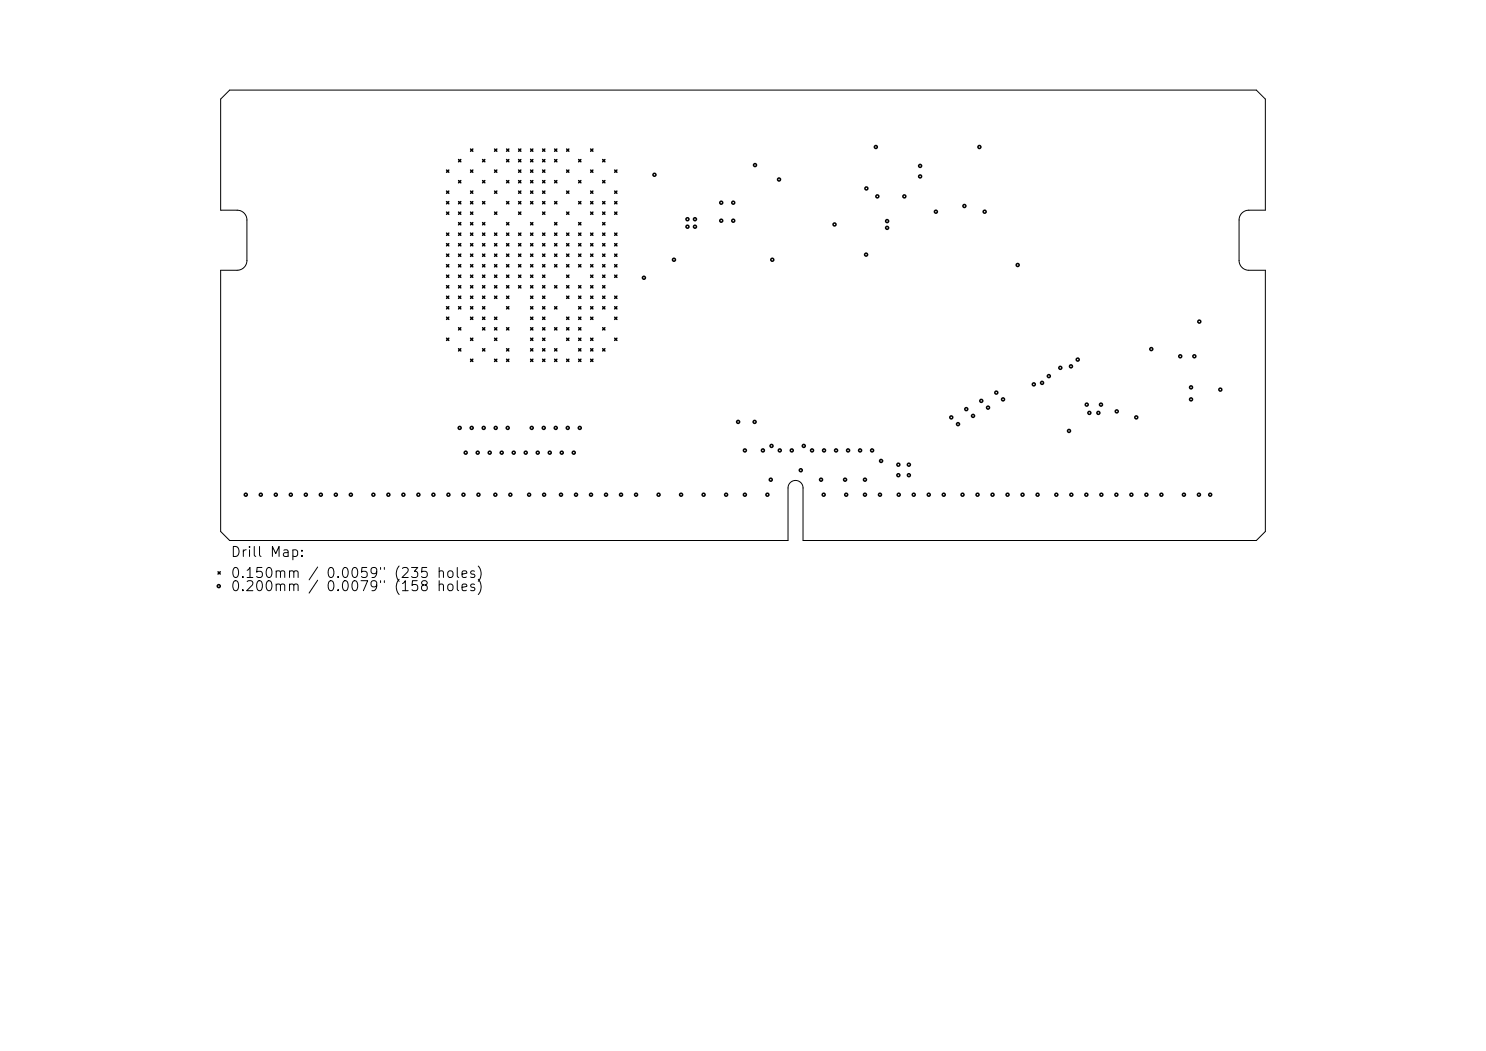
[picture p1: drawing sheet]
<svg xmlns="http://www.w3.org/2000/svg" width="297mm" height="210mm" viewBox="0 0 297 210" stroke-linecap="round" stroke-linejoin="round" font-family="sans-serif">
<defs><g id="words">
<g font-size="2">
<text x="46" y="111.8">Drill Map:</text>
<text x="46" y="116">0.150mm / 0.0059&quot; (235 holes)</text>
<text x="46" y="118.6">0.200mm</text>
<text x="65" y="118.6">0.0079&quot; (158</text>
</g>
</g></defs>
<path d="M45.9 18h205.2l1.8 1.8v22.2h-3.3a1.95 1.95 0 0 0-1.9 2v8.1a1.95 1.95 0 0 0 1.9 1.9h3.3v52.2l-1.8 1.8h-90.6v-10.5a1.5 1.5 0 0 0-1.5-1.5 1.5 1.5 0 0 0-1.5 1.5v10.5h-111.6l-1.8-1.8v-52.2h3.3a1.95 1.95 0 0 0 2-1.9v-8.1a1.95 1.95 0 0 0-2-2h-3.3v-22.2z" fill="none" stroke="#000" stroke-width=".2"/>
<g fill="none" stroke="#000" stroke-width=".3">
<path d="M89.3 34l.4 .4M89.3 38.2l.4 .4M89.7 34l-.4 .4M89.7 38.2l-.4 .4M91.7 31.9l.4 .4M91.7 36.1l.4 .4M92.1 31.9l-.4 .4M92.1 36.1l-.4 .4M94.1 29.8l.4 .4M94.1 34l.4 .4M94.1 38.2l.4 .4M94.5 29.8l-.4 .4"/>
<path d="M94.5 34l-.4 .4M94.5 38.2l-.4 .4M96.5 31.9l.4 .4M96.5 36.1l.4 .4M96.9 31.9l-.4 .4M96.9 36.1l-.4 .4M98.9 29.8l.4 .4M98.9 34l.4 .4M98.9 38.2l.4 .4M99.3 29.8l-.4 .4M99.3 34l-.4 .4M99.3 38.2l-.4 .4"/>
<path d="M101.3 29.8l.4 .4M101.3 31.9l.4 .4M101.3 36.1l.4 .4M101.7 29.8l-.4 .4M101.7 31.9l-.4 .4M101.7 36.1l-.4 .4M103.7 29.8l.4 .4M103.7 31.9l.4 .4M103.7 34l.4 .4M103.7 36.1l.4 .4M103.7 38.2l.4 .4M104.1 29.8l-.4 .4"/>
<path d="M104.1 31.9l-.4 .4M104.1 34l-.4 .4M104.1 36.1l-.4 .4M104.1 38.2l-.4 .4M106.1 29.8l.4 .4M106.1 31.9l.4 .4M106.1 34l.4 .4M106.1 36.1l.4 .4M106.1 38.2l.4 .4M106.5 29.8l-.4 .4M106.5 31.9l-.4 .4M106.5 34l-.4 .4"/>
<path d="M106.5 36.1l-.4 .4M106.5 38.2l-.4 .4M108.5 29.8l.4 .4M108.5 31.9l.4 .4M108.5 34l.4 .4M108.5 36.1l.4 .4M108.5 38.2l.4 .4M108.9 29.8l-.4 .4M108.9 31.9l-.4 .4M108.9 34l-.4 .4M108.9 36.1l-.4 .4M108.9 38.2l-.4 .4"/>
<path d="M110.9 29.8l.4 .4M110.9 31.9l.4 .4M110.9 36.1l.4 .4M111.3 29.8l-.4 .4M111.3 31.9l-.4 .4M111.3 36.1l-.4 .4M113.3 29.8l.4 .4M113.3 34l.4 .4M113.3 38.2l.4 .4M113.7 29.8l-.4 .4M113.7 34l-.4 .4M113.7 38.2l-.4 .4"/>
<path d="M115.7 31.9l.4 .4M115.7 36.1l.4 .4M116.1 31.9l-.4 .4M116.1 36.1l-.4 .4M118.1 29.8l.4 .4M118.1 34l.4 .4M118.1 38.2l.4 .4M118.5 29.8l-.4 .4M118.5 34l-.4 .4M118.5 38.2l-.4 .4M120.5 31.9l.4 .4M120.5 36.1l.4 .4"/>
<path d="M120.9 31.9l-.4 .4M120.9 36.1l-.4 .4M122.9 34l.4 .4M122.9 38.2l.4 .4M123.3 34l-.4 .4M123.3 38.2l-.4 .4M89.3 40.3l.4 .4M89.3 42.4l.4 .4M89.3 46.6l.4 .4M89.3 48.7l.4 .4M89.3 50.8l.4 .4M89.3 52.9l.4 .4"/>
<path d="M89.3 55l.4 .4M89.3 57.1l.4 .4M89.3 59.2l.4 .4M89.7 40.3l-.4 .4M89.7 42.4l-.4 .4M89.7 46.6l-.4 .4M89.7 48.7l-.4 .4M89.7 50.8l-.4 .4M89.7 52.9l-.4 .4M89.7 55l-.4 .4M89.7 57.1l-.4 .4M89.7 59.2l-.4 .4"/>
<path d="M91.7 40.3l.4 .4M91.7 42.4l.4 .4M91.7 44.5l.4 .4M91.7 46.6l.4 .4M91.7 48.7l.4 .4M91.7 50.8l.4 .4M91.7 52.9l.4 .4M91.7 55l.4 .4M91.7 57.1l.4 .4M91.7 59.2l.4 .4M92.1 40.3l-.4 .4M92.1 42.4l-.4 .4"/>
<path d="M92.1 44.5l-.4 .4M92.1 46.6l-.4 .4M92.1 48.7l-.4 .4M92.1 50.8l-.4 .4M92.1 52.9l-.4 .4M92.1 55l-.4 .4M92.1 57.1l-.4 .4M92.1 59.2l-.4 .4M94.1 40.3l.4 .4M94.1 42.4l.4 .4M94.1 44.5l.4 .4M94.1 46.6l.4 .4"/>
<path d="M94.1 48.7l.4 .4M94.1 50.8l.4 .4M94.1 52.9l.4 .4M94.1 55l.4 .4M94.1 57.1l.4 .4M94.1 59.2l.4 .4M94.5 40.3l-.4 .4M94.5 42.4l-.4 .4M94.5 44.5l-.4 .4M94.5 46.6l-.4 .4M94.5 48.7l-.4 .4M94.5 50.8l-.4 .4"/>
<path d="M94.5 52.9l-.4 .4M94.5 55l-.4 .4M94.5 57.1l-.4 .4M94.5 59.2l-.4 .4M96.5 40.3l.4 .4M96.5 44.5l.4 .4M96.5 46.6l.4 .4M96.5 48.7l.4 .4M96.5 50.8l.4 .4M96.5 52.9l.4 .4M96.5 55l.4 .4M96.5 57.1l.4 .4"/>
<path d="M96.5 59.2l.4 .4M96.9 40.3l-.4 .4M96.9 44.5l-.4 .4M96.9 46.6l-.4 .4M96.9 48.7l-.4 .4M96.9 50.8l-.4 .4M96.9 52.9l-.4 .4M96.9 55l-.4 .4M96.9 57.1l-.4 .4M96.9 59.2l-.4 .4M98.9 42.4l.4 .4M98.9 46.6l.4 .4"/>
<path d="M98.9 48.7l.4 .4M98.9 50.8l.4 .4M98.9 52.9l.4 .4M98.9 55l.4 .4M98.9 57.1l.4 .4M98.9 59.2l.4 .4M99.3 42.4l-.4 .4M99.3 46.6l-.4 .4M99.3 48.7l-.4 .4M99.3 50.8l-.4 .4M99.3 52.9l-.4 .4M99.3 55l-.4 .4"/>
<path d="M99.3 57.1l-.4 .4M99.3 59.2l-.4 .4M101.3 40.3l.4 .4M101.3 44.5l.4 .4M101.3 46.6l.4 .4M101.3 48.7l.4 .4M101.3 50.8l.4 .4M101.3 52.9l.4 .4M101.3 55l.4 .4M101.3 57.1l.4 .4M101.3 59.2l.4 .4M101.7 40.3l-.4 .4"/>
<path d="M101.7 44.5l-.4 .4M101.7 46.6l-.4 .4M101.7 48.7l-.4 .4M101.7 50.8l-.4 .4M101.7 52.9l-.4 .4M101.7 55l-.4 .4M101.7 57.1l-.4 .4M101.7 59.2l-.4 .4M103.7 40.3l.4 .4M103.7 42.4l.4 .4M103.7 46.6l.4 .4M103.7 48.7l.4 .4"/>
<path d="M103.7 50.8l.4 .4M103.7 52.9l.4 .4M103.7 55l.4 .4M103.7 57.1l.4 .4M104.1 40.3l-.4 .4M104.1 42.4l-.4 .4M104.1 46.6l-.4 .4M104.1 48.7l-.4 .4M104.1 50.8l-.4 .4M104.1 52.9l-.4 .4M104.1 55l-.4 .4M104.1 57.1l-.4 .4"/>
<path d="M106.1 55l.4 .4M106.1 57.1l.4 .4M106.1 40.3l.4 .4M106.1 44.5l.4 .4M106.1 46.6l.4 .4M106.1 48.7l.4 .4M106.1 50.8l.4 .4M106.1 52.9l.4 .4M106.1 59.2l.4 .4M106.5 40.3l-.4 .4M106.5 44.5l-.4 .4M106.5 46.6l-.4 .4"/>
<path d="M106.5 50.8l-.4 .4M106.5 48.7l-.4 .4M106.5 52.9l-.4 .4M106.5 55l-.4 .4M106.5 57.1l-.4 .4M106.5 59.2l-.4 .4M108.5 48.7l.4 .4M108.5 57.1l.4 .4M108.5 40.3l.4 .4M108.5 42.4l.4 .4M108.5 46.6l.4 .4M108.5 50.8l.4 .4"/>
<path d="M108.5 52.9l.4 .4M108.5 55l.4 .4M108.5 59.2l.4 .4M108.9 40.3l-.4 .4M108.9 42.4l-.4 .4M108.9 48.7l-.4 .4M108.9 46.6l-.4 .4M108.9 50.8l-.4 .4M108.9 52.9l-.4 .4M108.9 55l-.4 .4M108.9 57.1l-.4 .4M108.9 59.2l-.4 .4"/>
<path d="M110.9 57.1l.4 .4M110.9 40.3l.4 .4M110.9 44.5l.4 .4M110.9 46.6l.4 .4M110.9 48.7l.4 .4M110.9 50.8l.4 .4M110.9 52.9l.4 .4M111.3 40.3l-.4 .4M111.3 44.5l-.4 .4M111.3 46.6l-.4 .4M111.3 50.8l-.4 .4M111.3 48.7l-.4 .4"/>
<path d="M111.3 52.9l-.4 .4M111.3 57.1l-.4 .4M113.3 48.7l.4 .4M113.3 57.1l.4 .4M113.3 42.4l.4 .4M113.3 46.6l.4 .4M113.3 50.8l.4 .4M113.3 52.9l.4 .4M113.3 55l.4 .4M113.3 59.2l.4 .4M113.7 42.4l-.4 .4M113.7 46.6l-.4 .4"/>
<path d="M113.7 48.7l-.4 .4M113.7 50.8l-.4 .4M113.7 52.9l-.4 .4M113.7 55l-.4 .4M113.7 57.1l-.4 .4M113.7 59.2l-.4 .4M115.7 50.8l.4 .4M115.7 59.2l.4 .4M115.7 40.3l.4 .4M115.7 44.5l.4 .4M115.7 46.6l.4 .4M115.7 48.7l.4 .4"/>
<path d="M115.7 52.9l.4 .4M115.7 57.1l.4 .4M116.1 40.3l-.4 .4M116.1 46.6l-.4 .4M116.1 48.7l-.4 .4M116.1 50.8l-.4 .4M116.1 44.5l-.4 .4M116.1 52.9l-.4 .4M116.1 57.1l-.4 .4M116.1 59.2l-.4 .4M118.1 40.3l.4 .4M118.1 42.4l.4 .4"/>
<path d="M118.1 46.6l.4 .4M118.1 48.7l.4 .4M118.1 50.8l.4 .4M118.1 52.9l.4 .4M118.1 55l.4 .4M118.1 57.1l.4 .4M118.1 59.2l.4 .4M118.5 40.3l-.4 .4M118.5 42.4l-.4 .4M118.5 48.7l-.4 .4M118.5 52.9l-.4 .4M118.5 55l-.4 .4"/>
<path d="M118.5 46.6l-.4 .4M118.5 50.8l-.4 .4M118.5 57.1l-.4 .4M118.5 59.2l-.4 .4M120.5 50.8l.4 .4M120.5 59.2l.4 .4M120.5 40.3l.4 .4M120.5 42.4l.4 .4M120.5 44.5l.4 .4M120.5 46.6l.4 .4M120.5 48.7l.4 .4M120.5 52.9l.4 .4"/>
<path d="M120.5 55l.4 .4M120.5 57.1l.4 .4M120.9 40.3l-.4 .4M120.9 42.4l-.4 .4M120.9 44.5l-.4 .4M120.9 46.6l-.4 .4M120.9 48.7l-.4 .4M120.9 50.8l-.4 .4M120.9 52.9l-.4 .4M120.9 55l-.4 .4M120.9 57.1l-.4 .4M120.9 59.2l-.4 .4"/>
<path d="M122.9 50.8l.4 .4M122.9 52.9l.4 .4M122.9 40.3l.4 .4M122.9 42.4l.4 .4M122.9 46.6l.4 .4M122.9 48.7l.4 .4M122.9 55l.4 .4M122.9 59.2l.4 .4M123.3 40.3l-.4 .4M123.3 42.4l-.4 .4M123.3 46.6l-.4 .4M123.3 48.7l-.4 .4"/>
<path d="M123.3 50.8l-.4 .4M123.3 52.9l-.4 .4M123.3 55l-.4 .4M123.3 59.2l-.4 .4M89.3 61.3l.4 .4M89.3 63.4l.4 .4M89.3 67.6l.4 .4M89.7 61.3l-.4 .4M89.7 63.4l-.4 .4M89.7 67.6l-.4 .4M91.7 61.3l.4 .4M91.7 65.5l.4 .4"/>
<path d="M91.7 69.7l.4 .4M92.1 61.3l-.4 .4M92.1 65.5l-.4 .4M92.1 69.7l-.4 .4M94.1 61.3l.4 .4M94.1 63.4l.4 .4M94.1 67.6l.4 .4M94.1 71.8l.4 .4M94.5 61.3l-.4 .4M94.5 63.4l-.4 .4M94.5 67.6l-.4 .4M94.5 71.8l-.4 .4"/>
<path d="M96.5 61.3l.4 .4M96.5 63.4l.4 .4M96.5 65.5l.4 .4M96.5 69.7l.4 .4M96.9 61.3l-.4 .4M96.9 63.4l-.4 .4M96.9 65.5l-.4 .4M96.9 69.7l-.4 .4M98.9 63.4l.4 .4M98.9 65.5l.4 .4M98.9 67.6l.4 .4M98.9 71.8l.4 .4"/>
<path d="M99.3 63.4l-.4 .4M99.3 65.5l-.4 .4M99.3 67.6l-.4 .4M99.3 71.8l-.4 .4M101.3 61.3l.4 .4M101.3 65.5l.4 .4M101.3 69.7l.4 .4M101.3 71.8l.4 .4M101.7 61.3l-.4 .4M101.7 65.5l-.4 .4M101.7 69.7l-.4 .4M101.7 71.8l-.4 .4"/>
<path d="M106.1 63.4l.4 .4M106.1 65.5l.4 .4M106.1 71.8l.4 .4M106.1 61.3l.4 .4M106.1 67.6l.4 .4M106.1 69.7l.4 .4M106.5 61.3l-.4 .4M106.5 63.4l-.4 .4M106.5 65.5l-.4 .4M106.5 67.6l-.4 .4M106.5 69.7l-.4 .4M106.5 71.8l-.4 .4"/>
<path d="M108.5 65.5l.4 .4M108.5 61.3l.4 .4M108.5 63.4l.4 .4M108.5 67.6l.4 .4M108.5 69.7l.4 .4M108.5 71.8l.4 .4M108.9 61.3l-.4 .4M108.9 63.4l-.4 .4M108.9 65.5l-.4 .4M108.9 67.6l-.4 .4M108.9 69.7l-.4 .4M108.9 71.8l-.4 .4"/>
<path d="M110.9 65.5l.4 .4M110.9 61.3l.4 .4M110.9 69.7l.4 .4M110.9 71.8l.4 .4M111.3 61.3l-.4 .4M111.3 65.5l-.4 .4M111.3 69.7l-.4 .4M111.3 71.8l-.4 .4M113.3 65.5l.4 .4M113.3 67.6l.4 .4M113.3 63.4l.4 .4M113.3 71.8l.4 .4"/>
<path d="M113.7 63.4l-.4 .4M113.7 65.5l-.4 .4M113.7 67.6l-.4 .4M113.7 71.8l-.4 .4M115.7 67.6l.4 .4M115.7 61.3l.4 .4M115.7 63.4l.4 .4M115.7 65.5l.4 .4M115.7 69.7l.4 .4M115.7 71.8l.4 .4M116.1 61.3l-.4 .4M116.1 63.4l-.4 .4"/>
<path d="M116.1 65.5l-.4 .4M116.1 67.6l-.4 .4M116.1 69.7l-.4 .4M116.1 71.8l-.4 .4M118.1 67.6l.4 .4M118.1 61.3l.4 .4M118.1 63.4l.4 .4M118.1 69.7l.4 .4M118.1 71.8l.4 .4M118.5 61.3l-.4 .4M118.5 63.4l-.4 .4M118.5 67.6l-.4 .4"/>
<path d="M118.5 69.7l-.4 .4M118.5 71.8l-.4 .4M120.5 69.7l.4 .4M120.5 61.3l.4 .4M120.5 65.5l.4 .4M120.9 61.3l-.4 .4M120.9 65.5l-.4 .4M120.9 69.7l-.4 .4M122.9 61.3l.4 .4M122.9 63.4l.4 .4M122.9 67.6l.4 .4M123.3 61.3l-.4 .4"/>
<path d="M123.3 63.4l-.4 .4M123.3 67.6l-.4 .4M43.6 114.3l.4 .4M44 114.3l-.4 .4"/>
<circle cx="130.8" cy="34.9" r=".3"/>
<circle cx="150.9" cy="33" r=".3"/>
<circle cx="155.7" cy="35.9" r=".3"/>
<circle cx="173.2" cy="37.7" r=".3"/>
<circle cx="175.1" cy="29.4" r=".3"/>
<circle cx="175.4" cy="39.2" r=".3"/>
<circle cx="180.8" cy="39.2" r=".3"/>
<circle cx="183.9" cy="33.2" r=".3"/>
<circle cx="183.9" cy="35.3" r=".3"/>
<circle cx="195.8" cy="29.4" r=".3"/>
<circle cx="128.7" cy="55.5" r=".3"/>
<circle cx="134.7" cy="51.9" r=".3"/>
<circle cx="137.4" cy="45.3" r=".3"/>
<circle cx="137.4" cy="43.8" r=".3"/>
<circle cx="138.9" cy="45.3" r=".3"/>
<circle cx="138.9" cy="43.8" r=".3"/>
<circle cx="144.2" cy="40.5" r=".3"/>
<circle cx="144.2" cy="44.1" r=".3"/>
<circle cx="146.6" cy="40.5" r=".3"/>
<circle cx="146.6" cy="44.1" r=".3"/>
<circle cx="154.4" cy="51.9" r=".3"/>
<circle cx="166.8" cy="44.9" r=".3"/>
<circle cx="173.1" cy="50.9" r=".3"/>
<circle cx="177.3" cy="44.2" r=".3"/>
<circle cx="177.3" cy="45.5" r=".3"/>
<circle cx="187.1" cy="42.3" r=".3"/>
<circle cx="192.8" cy="41.2" r=".3"/>
<circle cx="196.8" cy="42.3" r=".3"/>
<circle cx="203.4" cy="53" r=".3"/>
<circle cx="199.1" cy="78.5" r=".3"/>
<circle cx="200.5" cy="79.8" r=".3"/>
<circle cx="206.6" cy="76.8" r=".3"/>
<circle cx="208.3" cy="76.5" r=".3"/>
<circle cx="209.6" cy="75.2" r=".3"/>
<circle cx="211.9" cy="73.5" r=".3"/>
<circle cx="214.1" cy="73.2" r=".3"/>
<circle cx="215.4" cy="71.9" r=".3"/>
<circle cx="230.1" cy="69.8" r=".3"/>
<circle cx="235.9" cy="71.2" r=".3"/>
<circle cx="238.1" cy="79.8" r=".3"/>
<circle cx="238.1" cy="77.4" r=".3"/>
<circle cx="238.7" cy="71.2" r=".3"/>
<circle cx="239.7" cy="64.3" r=".3"/>
<circle cx="243.9" cy="77.9" r=".3"/>
<circle cx="49.1" cy="98.9" r=".3"/>
<circle cx="52.1" cy="98.9" r=".3"/>
<circle cx="55.1" cy="98.9" r=".3"/>
<circle cx="58.1" cy="98.9" r=".3"/>
<circle cx="61.1" cy="98.9" r=".3"/>
<circle cx="64.1" cy="98.9" r=".3"/>
<circle cx="67.1" cy="98.9" r=".3"/>
<circle cx="70.1" cy="98.9" r=".3"/>
<circle cx="74.6" cy="98.9" r=".3"/>
<circle cx="77.6" cy="98.9" r=".3"/>
<circle cx="80.6" cy="98.9" r=".3"/>
<circle cx="83.6" cy="98.9" r=".3"/>
<circle cx="86.6" cy="98.9" r=".3"/>
<circle cx="89.6" cy="98.9" r=".3"/>
<circle cx="91.9" cy="85.5" r=".3"/>
<circle cx="92.6" cy="98.9" r=".3"/>
<circle cx="93.1" cy="90.5" r=".3"/>
<circle cx="94.3" cy="85.5" r=".3"/>
<circle cx="95.5" cy="90.5" r=".3"/>
<circle cx="95.6" cy="98.9" r=".3"/>
<circle cx="96.7" cy="85.5" r=".3"/>
<circle cx="97.9" cy="90.5" r=".3"/>
<circle cx="99" cy="98.9" r=".3"/>
<circle cx="99.1" cy="85.5" r=".3"/>
<circle cx="100.3" cy="90.5" r=".3"/>
<circle cx="101.5" cy="85.5" r=".3"/>
<circle cx="102" cy="98.9" r=".3"/>
<circle cx="102.7" cy="90.5" r=".3"/>
<circle cx="105.1" cy="90.5" r=".3"/>
<circle cx="105.8" cy="98.9" r=".3"/>
<circle cx="106.3" cy="85.5" r=".3"/>
<circle cx="107.5" cy="90.5" r=".3"/>
<circle cx="108.7" cy="85.5" r=".3"/>
<circle cx="108.8" cy="98.9" r=".3"/>
<circle cx="109.9" cy="90.5" r=".3"/>
<circle cx="111.1" cy="85.5" r=".3"/>
<circle cx="112.1" cy="98.9" r=".3"/>
<circle cx="112.3" cy="90.5" r=".3"/>
<circle cx="113.5" cy="85.5" r=".3"/>
<circle cx="114.7" cy="90.5" r=".3"/>
<circle cx="115.1" cy="98.9" r=".3"/>
<circle cx="115.9" cy="85.5" r=".3"/>
<circle cx="118.1" cy="98.9" r=".3"/>
<circle cx="121.1" cy="98.9" r=".3"/>
<circle cx="124.1" cy="98.9" r=".3"/>
<circle cx="127.1" cy="98.9" r=".3"/>
<circle cx="131.6" cy="98.9" r=".3"/>
<circle cx="136.1" cy="98.9" r=".3"/>
<circle cx="140.6" cy="98.9" r=".3"/>
<circle cx="145.1" cy="98.9" r=".3"/>
<circle cx="147.5" cy="84.3" r=".3"/>
<circle cx="148.9" cy="98.9" r=".3"/>
<circle cx="148.9" cy="90" r=".3"/>
<circle cx="150.8" cy="84.3" r=".3"/>
<circle cx="152.5" cy="90" r=".3"/>
<circle cx="153.4" cy="98.9" r=".3"/>
<circle cx="154.1" cy="95.9" r=".3"/>
<circle cx="154.2" cy="89.1" r=".3"/>
<circle cx="155.9" cy="90" r=".3"/>
<circle cx="158.3" cy="90" r=".3"/>
<circle cx="160.1" cy="94" r=".3"/>
<circle cx="160.7" cy="89.1" r=".3"/>
<circle cx="162.3" cy="90" r=".3"/>
<circle cx="164.1" cy="95.9" r=".3"/>
<circle cx="164.6" cy="98.9" r=".3"/>
<circle cx="164.7" cy="90" r=".3"/>
<circle cx="167.1" cy="90" r=".3"/>
<circle cx="168.9" cy="95.9" r=".3"/>
<circle cx="169.1" cy="98.9" r=".3"/>
<circle cx="169.5" cy="90" r=".3"/>
<circle cx="171.9" cy="90" r=".3"/>
<circle cx="172.9" cy="95.9" r=".3"/>
<circle cx="172.9" cy="98.9" r=".3"/>
<circle cx="174.3" cy="90" r=".3"/>
<circle cx="175.9" cy="98.9" r=".3"/>
<circle cx="176.1" cy="92.1" r=".3"/>
<circle cx="179.6" cy="92.9" r=".3"/>
<circle cx="179.6" cy="95" r=".3"/>
<circle cx="179.6" cy="98.9" r=".3"/>
<circle cx="181.7" cy="92.9" r=".3"/>
<circle cx="181.7" cy="95" r=".3"/>
<circle cx="182.6" cy="98.9" r=".3"/>
<circle cx="185.6" cy="98.9" r=".3"/>
<circle cx="188.6" cy="98.9" r=".3"/>
<circle cx="190.1" cy="83.4" r=".3"/>
<circle cx="191.5" cy="84.8" r=".3"/>
<circle cx="192.4" cy="98.9" r=".3"/>
<circle cx="193.1" cy="81.8" r=".3"/>
<circle cx="194.5" cy="83.1" r=".3"/>
<circle cx="195.4" cy="98.9" r=".3"/>
<circle cx="196.1" cy="80.1" r=".3"/>
<circle cx="197.5" cy="81.5" r=".3"/>
<circle cx="198.4" cy="98.9" r=".3"/>
<circle cx="201.4" cy="98.9" r=".3"/>
<circle cx="204.4" cy="98.9" r=".3"/>
<circle cx="207.4" cy="98.9" r=".3"/>
<circle cx="211.1" cy="98.9" r=".3"/>
<circle cx="213.7" cy="86.1" r=".3"/>
<circle cx="214.1" cy="98.9" r=".3"/>
<circle cx="217.1" cy="98.9" r=".3"/>
<circle cx="217.2" cy="80.9" r=".3"/>
<circle cx="217.7" cy="82.5" r=".3"/>
<circle cx="219.5" cy="82.5" r=".3"/>
<circle cx="220.1" cy="80.9" r=".3"/>
<circle cx="220.1" cy="98.9" r=".3"/>
<circle cx="223.1" cy="98.9" r=".3"/>
<circle cx="223.2" cy="82.2" r=".3"/>
<circle cx="226.1" cy="98.9" r=".3"/>
<circle cx="227.1" cy="83.4" r=".3"/>
<circle cx="229.1" cy="98.9" r=".3"/>
<circle cx="232.1" cy="98.9" r=".3"/>
<circle cx="236.6" cy="98.9" r=".3"/>
<circle cx="239.6" cy="98.9" r=".3"/>
<circle cx="241.9" cy="98.9" r=".3"/>
<circle cx="43.7" cy="117.1" r=".3"/>
</g>
<use href="#words"/>
</svg>
